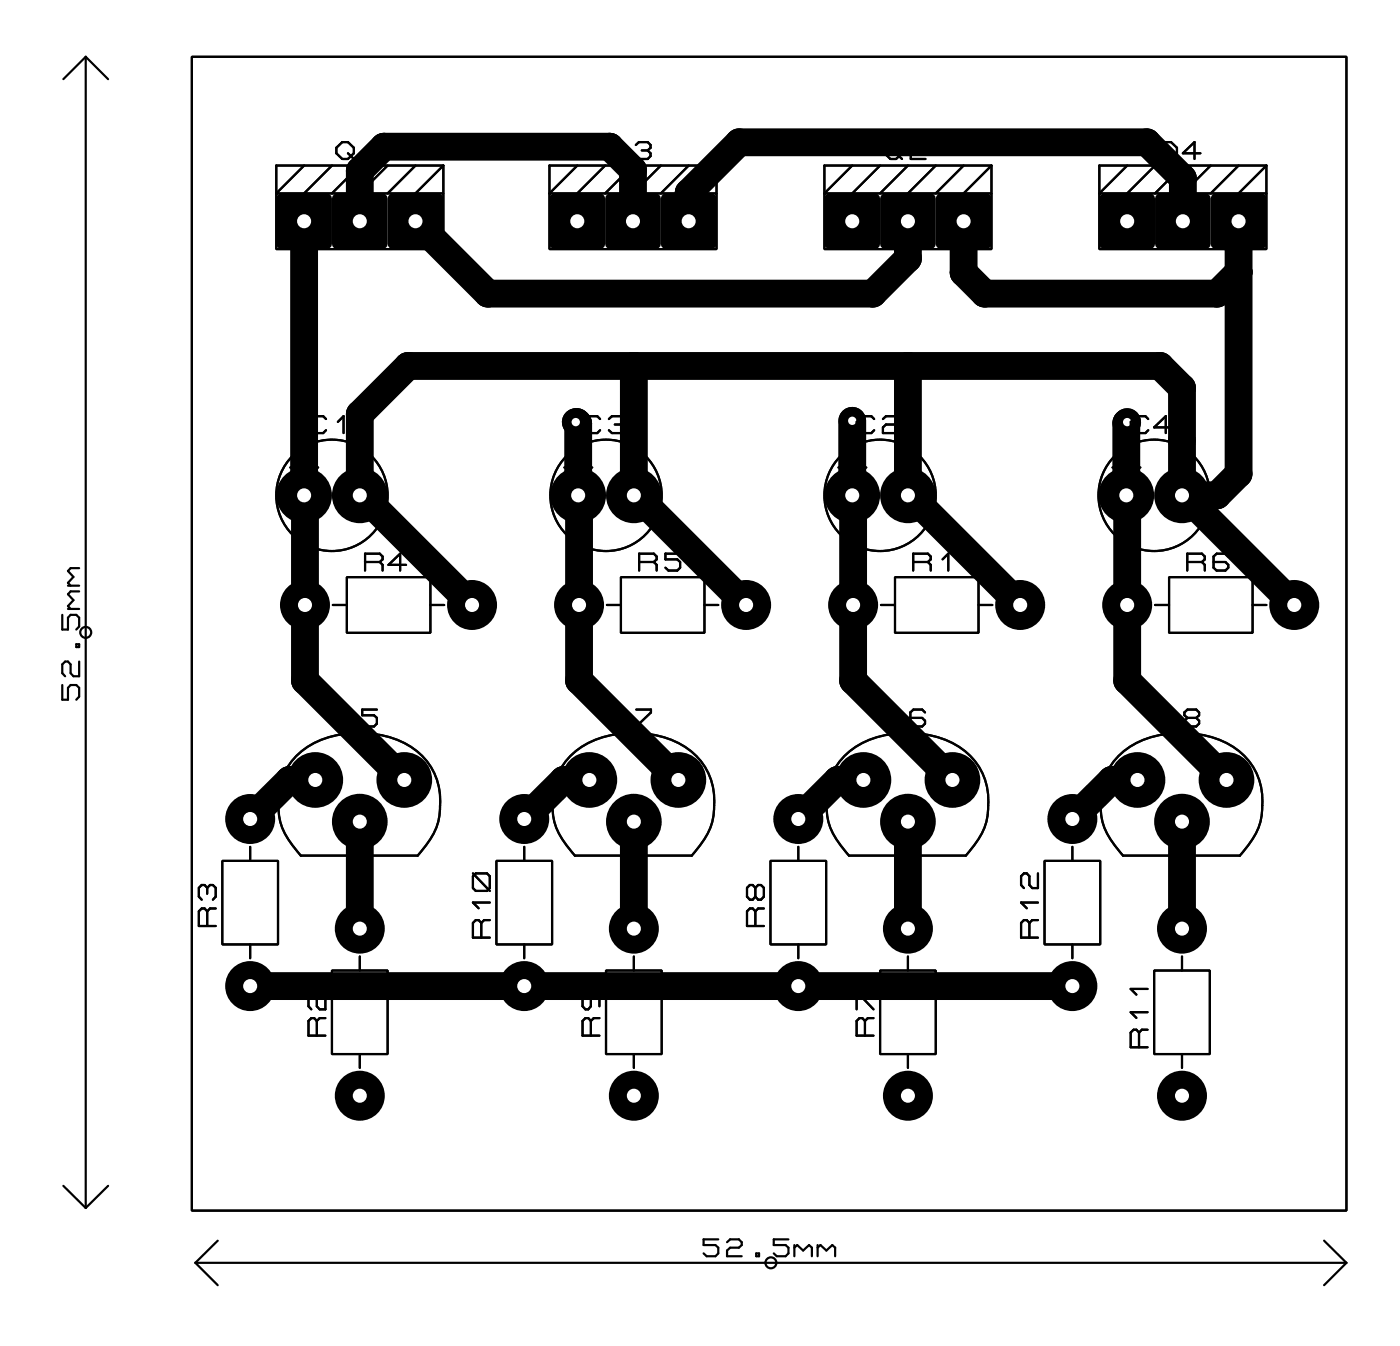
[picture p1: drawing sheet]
<svg xmlns="http://www.w3.org/2000/svg" width="64mm" height="61mm" viewBox="0 0 64 61" stroke-linecap="round" stroke-linejoin="round" font-family="sans-serif">
<g fill="#000">
<path d="M12.7 8.9l.1-.1h2.1l.2 .1v.1v2.1v.2l-.2 .1h-2.1l-.1-.1-.1-.2v-2.1z" fill-rule="evenodd"/>
<path d="M15.2 8.9l.2-.1h2l.2 .1 .1 .1v2.1l-.1 .2-.2 .1h-2l-.2-.1-.1-.2v-2.1z" fill-rule="evenodd"/>
<path d="M17.7 8.9l.2-.1h2.1l.1 .1 .1 .1v2.1l-.1 .2-.1 .1h-2.1l-.2-.1v-.2v-2.1z" fill-rule="evenodd"/>
<path d="M25.1 8.9l.2-.1h2.1l.1 .1 .1 .1v2.1l-.1 .2-.1 .1h-2.1l-.2-.1v-.2v-2.1z" fill-rule="evenodd"/>
<path d="M27.7 8.9l.1-.1h2.1l.2 .1v.1v2.1v.2l-.2 .1h-2.1l-.1-.1-.1-.2v-2.1z" fill-rule="evenodd"/>
<path d="M30.2 8.9l.2-.1h2l.2 .1 .1 .1v2.1l-.1 .2-.2 .1h-2l-.2-.1-.1-.2v-2.1z" fill-rule="evenodd"/>
<path d="M37.7 8.9l.1-.1h2.1l.2 .1v.1v2.1v.2l-.2 .1h-2.1l-.1-.1-.1-.2v-2.1z" fill-rule="evenodd"/>
<path d="M40.2 8.9l.2-.1h2l.2 .1 .1 .1v2.1l-.1 .2-.2 .1h-2l-.2-.1-.1-.2v-2.1z" fill-rule="evenodd"/>
<path d="M42.7 8.9l.2-.1h2.1l.1 .1 .1 .1v2.1l-.1 .2-.1 .1h-2.1l-.2-.1v-.2v-2.1z" fill-rule="evenodd"/>
<path d="M50.2 8.9l.2-.1h2l.2 .1 .1 .1v2.1l-.1 .2-.2 .1h-2l-.2-.1-.1-.2v-2.1z" fill-rule="evenodd"/>
<path d="M52.7 8.9l.2-.1h2.1l.1 .1 .1 .1v2.1l-.1 .2-.1 .1h-2.1l-.2-.1v-.2v-2.1z" fill-rule="evenodd"/>
<path d="M55.3 8.9l.1-.1h2.1l.2 .1 .1 .1v2.1l-.1 .2-.2 .1h-2.1l-.1-.1-.1-.2v-2.1z" fill-rule="evenodd"/>
<circle cx="16.4" cy="7.8" r=".63"/>
<circle cx="16.4" cy="18.9" r=".63"/>
<circle cx="17.5" cy="6.7" r=".63"/>
<circle cx="18.6" cy="16.7" r=".63"/>
<circle cx="22.2" cy="13.4" r=".63"/>
<circle cx="26.3" cy="19.3" r=".63"/>
<circle cx="26.3" cy="19.2" r=".38"/>
<circle cx="26.4" cy="19.3" r=".63"/>
<circle cx="27.8" cy="6.7" r=".63"/>
<circle cx="28.9" cy="7.8" r=".63"/>
<circle cx="28.9" cy="16.7" r=".63"/>
<circle cx="31.4" cy="8.8" r=".63"/>
<circle cx="33.7" cy="6.5" r=".63"/>
<circle cx="38.9" cy="19.2" r=".63"/>
<circle cx="39.8" cy="13.4" r=".63"/>
<circle cx="41.4" cy="16.7" r=".63"/>
<circle cx="41.4" cy="11.8" r=".63"/>
<circle cx="43.9" cy="12.4" r=".63"/>
<circle cx="44.9" cy="13.4" r=".63"/>
<circle cx="51.4" cy="19.3" r=".63"/>
<circle cx="52.3" cy="6.5" r=".63"/>
<circle cx="52.9" cy="16.7" r=".63"/>
<circle cx="53.9" cy="17.7" r=".63"/>
<circle cx="53.9" cy="8.1" r=".63"/>
<circle cx="55.5" cy="13.4" r=".63"/>
<circle cx="56.5" cy="12.4" r=".63"/>
<circle cx="11.4" cy="37.4" r="1.14"/>
<circle cx="13.2" cy="35.6" r=".63"/>
<circle cx="13.9" cy="22.6" r="1.27"/>
<circle cx="13.9" cy="27.6" r="1.14"/>
<circle cx="13.9" cy="22.6" r=".63"/>
<circle cx="13.9" cy="31" r=".63"/>
<circle cx="14.4" cy="35.6" r="1.27"/>
<circle cx="16.4" cy="22.6" r="1.27"/>
<circle cx="16.4" cy="37.5" r="1.27"/>
<circle cx="16.5" cy="22.6" r=".63"/>
<circle cx="18.4" cy="35.6" r="1.27"/>
<circle cx="21.5" cy="27.6" r="1.14"/>
<circle cx="23.9" cy="37.4" r="1.14"/>
<circle cx="25.7" cy="35.6" r=".63"/>
<circle cx="26.4" cy="22.6" r="1.27"/>
<circle cx="26.4" cy="27.6" r="1.14"/>
<circle cx="26.4" cy="22.6" r=".63"/>
<circle cx="26.4" cy="31" r=".63"/>
<circle cx="26.9" cy="35.6" r="1.27"/>
<circle cx="28.9" cy="22.6" r="1.27"/>
<circle cx="28.9" cy="37.5" r="1.27"/>
<circle cx="29" cy="22.6" r=".63"/>
<circle cx="30.9" cy="35.6" r="1.27"/>
<circle cx="34" cy="27.6" r="1.14"/>
<circle cx="36.4" cy="37.4" r="1.14"/>
<circle cx="38.2" cy="35.6" r=".63"/>
<circle cx="38.9" cy="22.6" r="1.27"/>
<circle cx="38.9" cy="27.6" r="1.14"/>
<circle cx="38.9" cy="31" r=".63"/>
<circle cx="38.9" cy="22.6" r=".63"/>
<circle cx="39.4" cy="35.6" r="1.27"/>
<circle cx="41.4" cy="22.6" r="1.27"/>
<circle cx="41.4" cy="37.5" r="1.27"/>
<circle cx="41.5" cy="22.6" r=".63"/>
<circle cx="43.4" cy="35.6" r="1.27"/>
<circle cx="46.5" cy="27.6" r="1.14"/>
<circle cx="48.9" cy="37.4" r="1.14"/>
<circle cx="50.7" cy="35.6" r=".63"/>
<circle cx="51.4" cy="22.6" r="1.27"/>
<circle cx="51.4" cy="27.6" r="1.14"/>
<circle cx="51.4" cy="31" r=".63"/>
<circle cx="51.4" cy="22.6" r=".63"/>
<circle cx="51.9" cy="35.6" r="1.27"/>
<circle cx="53.9" cy="37.5" r="1.27"/>
<circle cx="53.9" cy="22.6" r="1.27"/>
<circle cx="54" cy="22.6" r=".63"/>
<circle cx="55.5" cy="22.6" r=".63"/>
<circle cx="55.9" cy="35.6" r="1.27"/>
<circle cx="56.5" cy="21.6" r=".63"/>
<circle cx="59" cy="27.6" r="1.14"/>
<circle cx="11.4" cy="45" r="1.14"/>
<circle cx="16.4" cy="42.4" r="1.14"/>
<circle cx="16.4" cy="50" r="1.14"/>
<circle cx="23.9" cy="45" r="1.14"/>
<circle cx="28.9" cy="42.4" r="1.14"/>
<circle cx="28.9" cy="50" r="1.14"/>
<circle cx="36.4" cy="45" r="1.14"/>
<circle cx="41.4" cy="50" r="1.14"/>
<circle cx="41.4" cy="42.4" r="1.14"/>
<circle cx="48.9" cy="45" r="1.14"/>
<circle cx="53.9" cy="42.4" r="1.14"/>
<circle cx="53.9" cy="50" r="1.14"/>
</g>
<g fill="none" stroke="#000" stroke-width=".1">
<path d="M8.7 2.6h52.7v52.6h-52.7zM12.6 8.8h7.6v2.6h-7.6zM13.9 7.5l-1.3 1.3v-1.3h7.6M14.9 19.1l-.2-.1h-.4l-.2 .2v.3l.2 .2h.4l.2-.1M15.1 7.5l-1.2 1.3M15.3 6.7l.3-.2h.3l.2 .2v.3l-.2 .2h-.3l-.3-.2zM15.4 19.2l.3-.2v.7M15.9 7l.2 .2M16.4 7.5l-1.3 1.3M16.7 6.7l.2-.2v.7M17.7 7.5l-1.3 1.3M18.9 7.5l-1.2 1.3"/>
<path d="M20.2 7.5v1.3M20.2 7.5l-1.3 1.3M25.1 8.8h7.6v2.6h-7.6zM26.3 7.5l-1.2 1.3v-1.3h7.6M27.4 19.1l-.2-.1h-.4l-.2 .2v.3l.2 .2h.4l.2-.1M27.6 7.5l-1.3 1.3M27.8 19.1l.1-.1h.4l.1 .1-.1 .3M27.8 6.7l.3-.2h.2l.3 .2v.3l-.3 .2h-.2l-.3-.2zM28 19.4h.3M28.3 19.4l.1 .1-.1 .2h-.4l-.1-.1M28.3 7l.3 .2M28.9 7.5l-1.3 1.3"/>
<path d="M29 6.6l.1-.1h.4l.2 .1-.2 .3M29.3 6.9h.2M29.5 6.9l.2 .1-.2 .2h-.4l-.1-.1M30.1 7.5l-1.2 1.3M31.4 7.5l-1.3 1.3M32.7 7.5v1.3M32.7 7.5l-1.3 1.3M37.6 8.8h7.6v2.6h-7.6zM38.9 7.5l-1.3 1.3v-1.3h7.6M39.9 19.1l-.2-.1h-.4l-.2 .2v.3l.2 .2h.4l.2-.1M40.1 7.5l-1.2 1.3M40.3 19.1l.1-.1h.4l.1 .2-.1 .2h-.4l-.1 .1v.2h.6"/>
<path d="M40.3 6.7l.3-.2h.3l.2 .2v.3l-.2 .2h-.3l-.3-.2zM40.9 7l.2 .2M41.4 7.5l-1.3 1.3M41.5 6.6l.2-.1h.4l.1 .2-.1 .2h-.4l-.2 .1v.2h.7M42.7 7.5l-1.3 1.3M43.9 7.5l-1.2 1.3M45.2 7.5v1.3M45.2 7.5l-1.3 1.3M50.1 8.8h7.7v2.6h-7.7zM51.4 7.5l-1.3 1.3v-1.3h7.7M52.4 19.1l-.2-.1h-.4l-.2 .2v.3l.2 .2h.4l.2-.1M52.7 7.5l-1.3 1.3"/>
<path d="M52.9 6.7l.2-.2h.3l.3 .2v.3l-.3 .2h-.3l-.2-.2zM53.4 7l.3 .2M53.4 19.5h-.8l.6-.5v.7M53.9 7.5l-1.2 1.3M54.7 7h-.8l.6-.5v.7M55.2 7.5l-1.3 1.3M56.5 7.5l-1.3 1.3M57.8 7.5v1.3M57.8 7.5l-1.3 1.3M10.1 39.3h2.6v3.8h-2.6zM11.4 38.6v.7M13.2 21.3h1.3"/>
<path d="M13.6 34.4a4.5 4.5 0 0 1 5.5 0 3.3 3.3 0 0 1-.1 4.6h-5.3a3.2 3.2 0 0 1-.1-4.6zM13.9 20.7v1.3M15.2 27.6h.6M15.3 32.6l.3-.2h.2l.3 .2v.3l-.3 .2h-.2l-.3-.2zM15.8 26.3h3.8v2.6h-3.8zM15.8 32.9l.3 .2M16.6 25.6h.7M17.2 32.4h-.7v.2h.6l.1 .1v.3l-.1 .1h-.4l-.2-.1M17.3 25.6l.1-.1-.1-.3h-.7v.8M17.3 25.6l.1 .2v.2M18.5 25.8h-.8l.5-.6v.8M19.6 27.6h.7"/>
<path d="M21.6 40l.1-.2h.5l.1 .2v.5l-.1 .1h-.5l-.1-.1zM21.6 39.8l.7 .8M22.6 39.3h2.6v3.8h-2.6zM23.9 38.6v.7M25.7 21.3h1.3M26.1 34.4a4.5 4.5 0 0 1 5.5 0 3.3 3.3 0 0 1-.1 4.6h-5.3a3.2 3.2 0 0 1-.1-4.6zM26.4 20.7v1.3M27.7 27.6h.6M27.8 32.6l.3-.2h.2l.3 .2v.3l-.3 .2h-.2l-.3-.2zM28.3 26.3h3.8v2.6h-3.8zM28.3 32.9l.3 .2M29 32.4h.7v.1l-.7 .6"/>
<path d="M29.1 25.6h.7M29.8 25.6l.1-.1-.1-.3h-.7v.8M29.8 25.6l.1 .2v.2M31 25.2h-.7v.3h.6l.1 .1v.3l-.1 .1h-.4l-.2-.1M32.1 27.6h.7M35.1 39.3h2.6v3.8h-2.6zM36.4 38.6v.7M38.2 21.3h1.3M38.6 34.4a4.5 4.5 0 0 1 5.5 0 3.3 3.3 0 0 1-.1 4.6h-5.3a3.2 3.2 0 0 1-.1-4.6zM38.9 20.7v1.3M40.2 27.6h.6M40.3 32.6l.3-.2h.2l.3 .2v.3l-.3 .2h-.2l-.3-.2z"/>
<path d="M40.8 26.3h3.8v2.6h-3.8zM40.8 32.9l.3 .2M41.6 25.6h.7M42.2 32.5l-.1-.1h-.4l-.2 .1v.5l.2 .1h.4l.1-.1-.1-.3h-.6M42.3 25.6l.1-.1-.1-.3h-.7v.8M42.3 25.6l.1 .2v.2M43 25.5l.2-.3v.8M44.6 27.6h.7M47.3 39.8v.7h-.2l-.2-.1v-.4l-.1-.2-.2 .2v.4l.1 .1M47.6 39.3h2.6v3.8h-2.6zM48.9 38.6v.7M50.7 21.3h1.3"/>
<path d="M51.1 34.4a4.5 4.5 0 0 1 5.5 0 3.3 3.3 0 0 1-.1 4.6h-5.3a3.2 3.2 0 0 1-.1-4.6zM51.4 20.7v1.3M52.7 27.6h.6M52.8 32.6l.3-.2h.2l.3 .2v.3l-.3 .2h-.2l-.3-.2zM53.3 26.3h3.8v2.6h-3.8zM53.3 32.9l.3 .2M54.1 25.6h.7M54.2 32.7l-.2-.1v-.1l.2-.1h.4l.1 .1-.1 .2M54.2 32.7l-.2 .2v.1l.2 .1h.4l.1-.1-.1-.3M54.2 32.7h.4M54.8 25.6l.1-.1-.1-.3h-.7v.8M54.8 25.6l.1 .2v.2"/>
<path d="M56 25.4l-.1-.2h-.4l-.2 .2v.5l.2 .1h.4l.1-.1-.1-.3h-.6M57.1 27.6h.7M9.4 41.6l-.1-.2-.2 .2v.6h.7M9.4 40.5l-.1-.1-.2 .1v.4l.1 .1M9.4 40.5v.3M9.4 41.6v.6M9.4 40.5l.2-.1 .2 .1v.4l-.1 .1M9.8 41.4h-.2l-.2 .2M11.4 43.1v.6M14.4 46.6l-.1-.2-.2 .2v.6h.7M14.4 46.6v.6M14.8 45.4v.6h-.2l-.2-.1v-.4l-.1-.1-.2 .1v.4l.1 .1"/>
<path d="M14.8 46.4h-.2l-.2 .2M15.1 44.3h2.6v3.8h-2.6zM16.4 43.6v.7M16.4 48.1v.6M21.9 42.1l-.1-.1-.2 .1v.7h.7M21.9 42.1v.7M22.3 42h-.2l-.2 .1M22.3 41.2h-.7l.2 .2M23.9 43.1v.6M26.8 45.4l.1 .1v.4l-.1 .1h-.1l-.1-.1v-.4l.1-.1h.5l.1 .1v.4M26.9 46.6l-.1-.2-.2 .2v.6h.7M26.9 46.6v.6"/>
<path d="M27.3 46.4h-.2l-.2 .2M27.6 44.3h2.6v3.8h-2.6zM28.9 43.6v.7M28.9 48.1v.6M34.4 41.6l-.1-.2-.2 .2v.6h.7M34.4 40.5l-.1-.1-.2 .1v.4l.1 .1h.1l.1-.1M34.4 40.5l.2-.1 .2 .1v.4l-.1 .1h-.1l-.2-.1M34.4 40.5v.4M34.4 41.6v.6M34.8 41.4h-.2l-.2 .2M36.4 43.1v.6M39.1 46v-.6h.1l.6 .6"/>
<path d="M39.4 46.6l-.1-.2-.2 .2v.6h.7M39.4 46.6v.6M39.8 46.4h-.2l-.2 .2M40.1 44.3h2.6v3.8h-2.6zM41.4 43.6v.7M41.4 48.1v.6M46.9 42.1l-.1-.1-.2 .1v.7h.7M46.9 42.1v.7M47.3 42h-.2l-.2 .1M47.3 41.2h-.7l.2 .2M48.9 43.1v.6M51.9 47.1l-.1-.1-.2 .1v.7h.7"/>
<path d="M51.9 47.1v.7M52.3 47h-.2l-.2 .1M52.3 46.2h-.7l.2 .2M52.3 45.1h-.7l.2 .3M52.6 44.3h2.6v3.8h-2.6zM53.9 43.6v.7M53.9 48.1v.6"/>
<circle cx="15.1" cy="22.6" r="2.54"/>
<circle cx="27.6" cy="22.6" r="2.54"/>
<circle cx="40.1" cy="22.6" r="2.54"/>
<circle cx="52.6" cy="22.6" r="2.54"/>
</g>
<g fill="none" stroke="#000" stroke-width="1.3">
<path d="M13.9 10.1v20.9l4.5 4.6M16.4 10.1v-2.3l1.1-1.1h10.3l1.1 1v2.4M18.9 10.1l3.3 3.3h17.6l1.6-1.6v-1.7M26.3 19.2l.1 .1v11.7l4.5 4.6M28.9 16.7v5.9h.1l5 5M31.4 10.1v-1.3l2.3-2.3h18.6l1.6 1.6v2M38.9 19.2v11.8l4.5 4.6M41.4 16.7v5.9h.1l5 5M43.9 10.1v2.3l1 1h10.6l1-1M51.4 19.2v11.8l4.5 4.6M56.5 10.1v11.5l-1 1h-1.6v-4.9l-1-1h-34.3l-2.2 2.2v3.7h.1l5 5M14.4 35.6h-1.2l-1.8 1.7"/>
<path d="M16.4 37.5v4.8M26.9 35.6h-1.2l-1.8 1.7M28.9 37.5v4.8M39.4 35.6h-1.2l-1.8 1.7M41.4 37.5v4.8M51.9 35.6h-1.2l-1.8 1.7M53.9 37.5v4.8M54 22.6l5 5M11.4 45h37.5"/>
</g>
<circle cx="26.3" cy="19.2" r=".19" fill="#fff"/>
<circle cx="51.4" cy="19.2" r=".38" fill="#000"/>
<circle cx="51.4" cy="19.2" r=".19" fill="#fff"/>
<circle cx="38.9" cy="19.2" r=".38" fill="#000"/>
<circle cx="38.9" cy="19.2" r=".19" fill="#fff"/>
<path d="M12.9 9.1h2v2h-2z" fill="#000"/>
<circle cx="13.9" cy="10.1" r=".32" fill="#fff"/>
<path d="M15.4 9.1h2v2h-2z" fill="#000"/>
<circle cx="16.4" cy="10.1" r=".32" fill="#fff"/>
<path d="M17.9 9.1h2.1v2h-2.1z" fill="#000"/>
<circle cx="18.9" cy="10.1" r=".32" fill="#fff"/>
<path d="M25.3 9.1h2v2h-2z" fill="#000"/>
<circle cx="26.3" cy="10.1" r=".32" fill="#fff"/>
<path d="M27.9 9.1h2v2h-2z" fill="#000"/>
<circle cx="28.9" cy="10.1" r=".32" fill="#fff"/>
<path d="M30.4 9.1h2v2h-2z" fill="#000"/>
<circle cx="31.4" cy="10.1" r=".32" fill="#fff"/>
<path d="M37.9 9.1h2v2h-2z" fill="#000"/>
<circle cx="38.9" cy="10.1" r=".32" fill="#fff"/>
<path d="M40.4 9.1h2v2h-2z" fill="#000"/>
<circle cx="41.4" cy="10.1" r=".32" fill="#fff"/>
<path d="M42.9 9.1h2.1v2h-2.1z" fill="#000"/>
<circle cx="43.9" cy="10.1" r=".32" fill="#fff"/>
<path d="M50.4 9.1h2v2h-2z" fill="#000"/>
<circle cx="51.4" cy="10.1" r=".32" fill="#fff"/>
<path d="M52.9 9.1h2.1v2h-2.1z" fill="#000"/>
<circle cx="53.9" cy="10.1" r=".32" fill="#fff"/>
<path d="M55.5 9.1h2v2h-2z" fill="#000"/>
<circle cx="56.5" cy="10.1" r=".32" fill="#fff"/>
<circle cx="13.9" cy="22.6" r="1.01" fill="#000"/>
<circle cx="13.9" cy="22.6" r=".32" fill="#fff"/>
<circle cx="16.4" cy="22.6" r="1.01" fill="#000"/>
<circle cx="16.4" cy="22.6" r=".32" fill="#fff"/>
<circle cx="38.9" cy="22.6" r="1.01" fill="#000"/>
<circle cx="38.9" cy="22.6" r=".32" fill="#fff"/>
<circle cx="41.4" cy="22.6" r="1.01" fill="#000"/>
<circle cx="41.4" cy="22.6" r=".32" fill="#fff"/>
<circle cx="26.4" cy="22.6" r="1.01" fill="#000"/>
<circle cx="26.4" cy="22.6" r=".32" fill="#fff"/>
<circle cx="28.9" cy="22.6" r="1.01" fill="#000"/>
<circle cx="28.9" cy="22.6" r=".32" fill="#fff"/>
<circle cx="51.4" cy="22.6" r="1.01" fill="#000"/>
<circle cx="51.4" cy="22.6" r=".32" fill="#fff"/>
<circle cx="53.9" cy="22.6" r="1.01" fill="#000"/>
<circle cx="53.9" cy="22.6" r=".32" fill="#fff"/>
<circle cx="14.4" cy="35.6" r="1.01" fill="#000"/>
<circle cx="14.4" cy="35.6" r=".32" fill="#fff"/>
<circle cx="16.4" cy="37.5" r="1.01" fill="#000"/>
<circle cx="16.4" cy="37.5" r=".32" fill="#fff"/>
<circle cx="18.4" cy="35.6" r="1.01" fill="#000"/>
<circle cx="18.4" cy="35.6" r=".32" fill="#fff"/>
<circle cx="38.9" cy="27.6" r=".89" fill="#000"/>
<circle cx="38.9" cy="27.6" r=".32" fill="#fff"/>
<circle cx="46.5" cy="27.6" r=".89" fill="#000"/>
<circle cx="46.5" cy="27.6" r=".32" fill="#fff"/>
<circle cx="13.9" cy="27.6" r=".89" fill="#000"/>
<circle cx="13.9" cy="27.6" r=".32" fill="#fff"/>
<circle cx="21.5" cy="27.6" r=".89" fill="#000"/>
<circle cx="21.5" cy="27.6" r=".32" fill="#fff"/>
<circle cx="26.4" cy="27.6" r=".89" fill="#000"/>
<circle cx="26.4" cy="27.6" r=".32" fill="#fff"/>
<circle cx="34" cy="27.6" r=".89" fill="#000"/>
<circle cx="34" cy="27.6" r=".32" fill="#fff"/>
<circle cx="51.4" cy="27.6" r=".89" fill="#000"/>
<circle cx="51.4" cy="27.6" r=".32" fill="#fff"/>
<circle cx="59" cy="27.6" r=".89" fill="#000"/>
<circle cx="59" cy="27.6" r=".32" fill="#fff"/>
<circle cx="26.9" cy="35.6" r="1.01" fill="#000"/>
<circle cx="26.9" cy="35.6" r=".32" fill="#fff"/>
<circle cx="28.9" cy="37.5" r="1.01" fill="#000"/>
<circle cx="28.9" cy="37.5" r=".32" fill="#fff"/>
<circle cx="30.9" cy="35.6" r="1.01" fill="#000"/>
<circle cx="30.9" cy="35.6" r=".32" fill="#fff"/>
<circle cx="39.4" cy="35.6" r="1.01" fill="#000"/>
<circle cx="39.4" cy="35.6" r=".32" fill="#fff"/>
<circle cx="41.4" cy="37.5" r="1.01" fill="#000"/>
<circle cx="41.4" cy="37.5" r=".32" fill="#fff"/>
<circle cx="43.4" cy="35.6" r="1.01" fill="#000"/>
<circle cx="43.4" cy="35.6" r=".32" fill="#fff"/>
<circle cx="51.9" cy="35.6" r="1.01" fill="#000"/>
<circle cx="51.9" cy="35.6" r=".32" fill="#fff"/>
<circle cx="53.9" cy="37.5" r="1.01" fill="#000"/>
<circle cx="53.9" cy="37.5" r=".32" fill="#fff"/>
<circle cx="55.9" cy="35.6" r="1.01" fill="#000"/>
<circle cx="55.9" cy="35.6" r=".32" fill="#fff"/>
<circle cx="11.4" cy="45" r=".89" fill="#000"/>
<circle cx="11.4" cy="45" r=".32" fill="#fff"/>
<circle cx="11.4" cy="37.4" r=".89" fill="#000"/>
<circle cx="11.4" cy="37.3" r=".32" fill="#fff"/>
<circle cx="36.4" cy="45" r=".89" fill="#000"/>
<circle cx="36.4" cy="45" r=".32" fill="#fff"/>
<circle cx="36.4" cy="37.4" r=".89" fill="#000"/>
<circle cx="36.4" cy="37.3" r=".32" fill="#fff"/>
<circle cx="23.9" cy="45" r=".89" fill="#000"/>
<circle cx="23.9" cy="45" r=".32" fill="#fff"/>
<circle cx="23.9" cy="37.4" r=".89" fill="#000"/>
<circle cx="23.9" cy="37.3" r=".32" fill="#fff"/>
<circle cx="48.9" cy="45" r=".89" fill="#000"/>
<circle cx="48.9" cy="45" r=".32" fill="#fff"/>
<circle cx="48.9" cy="37.4" r=".89" fill="#000"/>
<circle cx="48.9" cy="37.3" r=".32" fill="#fff"/>
<circle cx="16.4" cy="50" r=".89" fill="#000"/>
<circle cx="16.4" cy="50" r=".32" fill="#fff"/>
<circle cx="16.4" cy="42.4" r=".89" fill="#000"/>
<circle cx="16.4" cy="42.3" r=".32" fill="#fff"/>
<circle cx="41.4" cy="50" r=".89" fill="#000"/>
<circle cx="41.4" cy="50" r=".32" fill="#fff"/>
<circle cx="41.4" cy="42.4" r=".89" fill="#000"/>
<circle cx="41.4" cy="42.3" r=".32" fill="#fff"/>
<circle cx="28.9" cy="50" r=".89" fill="#000"/>
<circle cx="28.9" cy="50" r=".32" fill="#fff"/>
<circle cx="28.9" cy="42.4" r=".89" fill="#000"/>
<circle cx="28.9" cy="42.3" r=".32" fill="#fff"/>
<circle cx="53.9" cy="50" r=".89" fill="#000"/>
<circle cx="53.9" cy="50" r=".32" fill="#fff"/>
<circle cx="53.9" cy="42.4" r=".89" fill="#000"/>
<circle cx="53.9" cy="42.3" r=".32" fill="#fff"/>
<g fill="none" stroke="#000" stroke-width=".1">
<path d="M3.9 2.6v52.5M3.9 2.6l-1 1M3.9 2.6l1 1M8.7 2.6h52.7v52.6h-52.7zM12.6 8.8h7.6v2.6h-7.6zM13.9 7.5l-1.3 1.3v-1.3h7.6M14.9 19.1l-.2-.1h-.4l-.2 .2v.3l.2 .2h.4l.2-.1M15.1 7.5l-1.2 1.3M15.3 6.7l.3-.2h.3l.2 .2v.3l-.2 .2h-.3l-.3-.2zM15.4 19.2l.3-.2v.7M15.9 7l.2 .2M16.4 7.5l-1.3 1.3"/>
<path d="M16.7 6.7l.2-.2v.7M17.7 7.5l-1.3 1.3M18.9 7.5l-1.2 1.3M20.2 7.5v1.3M20.2 7.5l-1.3 1.3M25.1 8.8h7.6v2.6h-7.6zM26.3 7.5l-1.2 1.3v-1.3h7.6M27.4 19.1l-.2-.1h-.4l-.2 .2v.3l.2 .2h.4l.2-.1M27.6 7.5l-1.3 1.3M27.8 19.1l.1-.1h.4l.1 .1-.1 .3M27.8 6.7l.3-.2h.2l.3 .2v.3l-.3 .2h-.2l-.3-.2zM28 19.4h.3"/>
<path d="M28.3 19.4l.1 .1-.1 .2h-.4l-.1-.1M28.3 7l.3 .2M28.9 7.5l-1.3 1.3M29 6.6l.1-.1h.4l.2 .1-.2 .3M29.3 6.9h.2M29.5 6.9l.2 .1-.2 .2h-.4l-.1-.1M30.1 7.5l-1.2 1.3M31.4 7.5l-1.3 1.3M32.7 7.5v1.3M32.7 7.5l-1.3 1.3M37.6 8.8h7.6v2.6h-7.6zM38.9 7.5l-1.3 1.3v-1.3h7.6"/>
<path d="M39.9 19.1l-.2-.1h-.4l-.2 .2v.3l.2 .2h.4l.2-.1M40.1 7.5l-1.2 1.3M40.3 19.1l.1-.1h.4l.1 .2-.1 .2h-.4l-.1 .1v.2h.6M40.3 6.7l.3-.2h.3l.2 .2v.3l-.2 .2h-.3l-.3-.2zM40.9 7l.2 .2M41.4 7.5l-1.3 1.3M41.5 6.6l.2-.1h.4l.1 .2-.1 .2h-.4l-.2 .1v.2h.7M42.7 7.5l-1.3 1.3M43.9 7.5l-1.2 1.3M45.2 7.5v1.3M45.2 7.5l-1.3 1.3M50.1 8.8h7.7v2.6h-7.7z"/>
<path d="M51.4 7.5l-1.3 1.3v-1.3h7.7M52.4 19.1l-.2-.1h-.4l-.2 .2v.3l.2 .2h.4l.2-.1M52.7 7.5l-1.3 1.3M52.9 6.7l.2-.2h.3l.3 .2v.3l-.3 .2h-.3l-.2-.2zM53.4 7l.3 .2M53.4 19.5h-.8l.6-.5v.7M53.9 7.5l-1.2 1.3M54.7 7h-.8l.6-.5v.7M55.2 7.5l-1.3 1.3M56.5 7.5l-1.3 1.3M57.8 7.5v1.3M57.8 7.5l-1.3 1.3"/>
<path d="M2.8 28v.7h.3v-.5l.1-.2h.3l.1 .2v.4l-.1 .1M2.8 31.2v.7h.3v-.5l.1-.2h.3l.1 .2v.4l-.1 .1M3.1 27.8h.5M3.1 26.7h.5M3.5 29.4h.1v.1h-.1zM3.6 30.2v.6h-.3l-.1-.1v-.4l-.1-.1-.3 .1v.4l.2 .1M3.6 27h-.4l-.1 .1 .2 .3-.2 .2 .1 .2M3.6 25.9h-.4l-.1 .1 .2 .3-.2 .3 .1 .1M10.1 39.3h2.6v3.8h-2.6zM11.4 38.6v.7M13.2 21.3h1.3M13.6 34.4a4.5 4.5 0 0 1 5.5 0 3.3 3.3 0 0 1-.1 4.6h-5.3a3.2 3.2 0 0 1-.1-4.6z"/>
<path d="M13.9 20.7v1.3M15.2 27.6h.6M15.3 32.6l.3-.2h.2l.3 .2v.3l-.3 .2h-.2l-.3-.2zM15.8 26.3h3.8v2.6h-3.8zM15.8 32.9l.3 .2M16.6 25.6h.7M17.2 32.4h-.7v.2h.6l.1 .1v.3l-.1 .1h-.4l-.2-.1M17.3 25.6l.1-.1-.1-.3h-.7v.8M17.3 25.6l.1 .2v.2M18.5 25.8h-.8l.5-.6v.8M19.6 27.6h.7M21.6 40l.1-.2h.5l.1 .2v.5l-.1 .1h-.5l-.1-.1z"/>
<path d="M21.6 39.8l.7 .8M22.6 39.3h2.6v3.8h-2.6zM23.9 38.6v.7M25.7 21.3h1.3M26.1 34.4a4.5 4.5 0 0 1 5.5 0 3.3 3.3 0 0 1-.1 4.6h-5.3a3.2 3.2 0 0 1-.1-4.6zM26.4 20.7v1.3M27.7 27.6h.6M27.8 32.6l.3-.2h.2l.3 .2v.3l-.3 .2h-.2l-.3-.2zM28.3 26.3h3.8v2.6h-3.8zM28.3 32.9l.3 .2M29 32.4h.7v.1l-.7 .6M29.1 25.6h.7"/>
<path d="M29.8 25.6l.1-.1-.1-.3h-.7v.8M29.8 25.6l.1 .2v.2M31 25.2h-.7v.3h.6l.1 .1v.3l-.1 .1h-.4l-.2-.1M32.1 27.6h.7M35.1 39.3h2.6v3.8h-2.6zM36.4 38.6v.7M38.2 21.3h1.3M38.6 34.4a4.5 4.5 0 0 1 5.5 0 3.3 3.3 0 0 1-.1 4.6h-5.3a3.2 3.2 0 0 1-.1-4.6zM38.9 20.7v1.3M40.2 27.6h.6M40.3 32.6l.3-.2h.2l.3 .2v.3l-.3 .2h-.2l-.3-.2zM40.8 26.3h3.8v2.6h-3.8z"/>
<path d="M40.8 32.9l.3 .2M41.6 25.6h.7M42.2 32.5l-.1-.1h-.4l-.2 .1v.5l.2 .1h.4l.1-.1-.1-.3h-.6M42.3 25.6l.1-.1-.1-.3h-.7v.8M42.3 25.6l.1 .2v.2M43 25.5l.2-.3v.8M44.6 27.6h.7M47.3 39.8v.7h-.2l-.2-.1v-.4l-.1-.2-.2 .2v.4l.1 .1M47.6 39.3h2.6v3.8h-2.6zM48.9 38.6v.7M50.7 21.3h1.3M51.1 34.4a4.5 4.5 0 0 1 5.5 0 3.3 3.3 0 0 1-.1 4.6h-5.3a3.2 3.2 0 0 1-.1-4.6z"/>
<path d="M51.4 20.7v1.3M52.7 27.6h.6M52.8 32.6l.3-.2h.2l.3 .2v.3l-.3 .2h-.2l-.3-.2zM53.3 26.3h3.8v2.6h-3.8zM53.3 32.9l.3 .2M54.1 25.6h.7M54.2 32.7l-.2-.1v-.1l.2-.1h.4l.1 .1-.1 .2M54.2 32.7l-.2 .2v.1l.2 .1h.4l.1-.1-.1-.3M54.2 32.7h.4M54.8 25.6l.1-.1-.1-.3h-.7v.8M54.8 25.6l.1 .2v.2M56 25.4l-.1-.2h-.4l-.2 .2v.5l.2 .1h.4l.1-.1-.1-.3h-.6"/>
<path d="M57.1 27.6h.7M2.9 54.1l1 1M4.9 54.1l-1 1M8.9 57.6h52.5M8.9 57.6l1 1M9.4 41.6l-.1-.2-.2 .2v.6h.7M9.4 40.5l-.1-.1-.2 .1v.4l.1 .1M9.4 40.5v.3M9.4 41.6v.6M9.4 40.5l.2-.1 .2 .1v.4l-.1 .1M9.8 41.4h-.2l-.2 .2M9.9 56.6l-1 1"/>
<path d="M11.4 43.1v.6M14.4 46.6l-.1-.2-.2 .2v.6h.7M14.4 46.6v.6M14.8 45.4v.6h-.2l-.2-.1v-.4l-.1-.1-.2 .1v.4l.1 .1M14.8 46.4h-.2l-.2 .2M15.1 44.3h2.6v3.8h-2.6zM16.4 43.6v.7M16.4 48.1v.6M21.9 42.1l-.1-.1-.2 .1v.7h.7M21.9 42.1v.7M22.3 42h-.2l-.2 .1M22.3 41.2h-.7l.2 .2"/>
<path d="M23.9 43.1v.6M26.8 45.4l.1 .1v.4l-.1 .1h-.1l-.1-.1v-.4l.1-.1h.5l.1 .1v.4M26.9 46.6l-.1-.2-.2 .2v.6h.7M26.9 46.6v.6M27.3 46.4h-.2l-.2 .2M27.6 44.3h2.6v3.8h-2.6zM28.9 43.6v.7M28.9 48.1v.6M32.8 56.5h-.7v.3h.5l.2 .1v.3l-.2 .1h-.4l-.1-.1M33.2 56.6l.1-.1h.4l.1 .3-.1 .1h-.4l-.1 .1v.3h.6M34.4 41.6l-.1-.2-.2 .2v.6h.7M34.4 40.5l-.1-.1-.2 .1v.4l.1 .1h.1l.1-.1"/>
<path d="M34.4 40.5l.2-.1 .2 .1v.4l-.1 .1h-.1l-.2-.1M34.4 40.5v.4M34.4 41.6v.6M34.5 57.2h.1v.1h-.1zM34.8 41.4h-.2l-.2 .2M36 56.5h-.7v.3h.5l.2 .1v.3l-.2 .1h-.4l-.1-.1M36.2 56.8v.5M36.2 56.9l.2-.1 .2 .2 .3-.2 .1 .1v.4M36.4 43.1v.6M37.3 56.8v.5M37.3 56.9l.1-.1 .3 .2 .3-.2 .1 .1v.4M39.1 46v-.6h.1l.6 .6"/>
<path d="M39.4 46.6l-.1-.2-.2 .2v.6h.7M39.4 46.6v.6M39.8 46.4h-.2l-.2 .2M40.1 44.3h2.6v3.8h-2.6zM41.4 43.6v.7M41.4 48.1v.6M46.9 42.1l-.1-.1-.2 .1v.7h.7M46.9 42.1v.7M47.3 42h-.2l-.2 .1M47.3 41.2h-.7l.2 .2M48.9 43.1v.6M51.9 47.1l-.1-.1-.2 .1v.7h.7"/>
<path d="M51.9 47.1v.7M52.3 47h-.2l-.2 .1M52.3 46.2h-.7l.2 .2M52.3 45.1h-.7l.2 .3M52.6 44.3h2.6v3.8h-2.6zM53.9 43.6v.7M53.9 48.1v.6M60.4 56.6l1 1M61.4 57.6l-1 1"/>
<circle cx="3.9" cy="28.8" r=".25"/>
<circle cx="15.1" cy="22.6" r="2.54"/>
<circle cx="27.6" cy="22.6" r="2.54"/>
<circle cx="40.1" cy="22.6" r="2.54"/>
<circle cx="52.6" cy="22.6" r="2.54"/>
<circle cx="35.2" cy="57.6" r=".25"/>
</g>
</svg>
